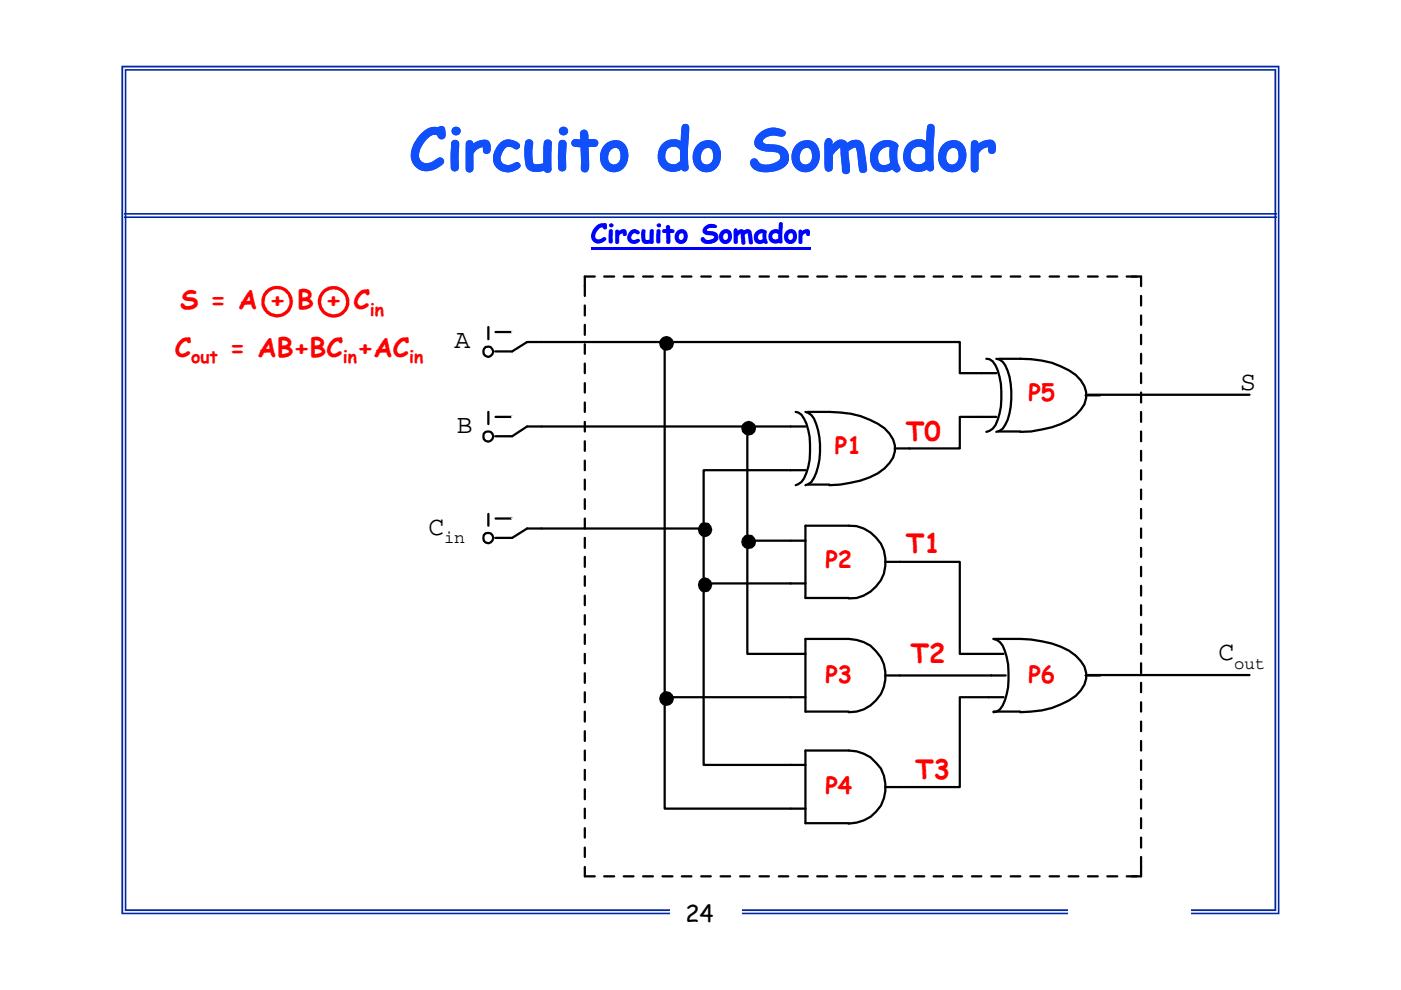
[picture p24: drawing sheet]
<svg xmlns="http://www.w3.org/2000/svg" width="297mm" height="210mm" viewBox="0 0 297 210" stroke-linecap="round" stroke-linejoin="round" font-family="sans-serif">
<defs><g id="words">
<text font-size="12.7" fill="#114ffb" x="86.8" y="36.2">Circuito do Somador</text>
<text font-size="5.6" fill="#00f" x="125.3" y="51.6">Circuito Somador</text>
<g font-size="5.6" fill="#f00">
<text x="38.2" y="65.6">S = A + B + C</text>
<text x="37" y="75.6">C</text>
<text x="48.6" y="75.6">= AB+BC +AC</text>
<text x="192.1" y="93.6">T0</text>
<text x="192.1" y="117.2">T1</text>
<text x="193" y="140.6">T2</text>
<text x="194.1" y="165.2">T3</text>
</g>
<g font-size="5.6">
<text x="96.4" y="73.9">A</text>
<text x="262.9" y="82.6">S</text>
<text x="96.9" y="91.9">B</text>
<text x="90.8" y="113.4">C</text>
<text x="258.3" y="140">C</text>
</g>
<g font-size="5" fill="#f00">
<text x="218.1" y="84.9">P5</text>
<text x="177" y="96.4">P1</text>
<text x="175" y="120.4">P2</text>
<text x="175" y="144.9">P3</text>
<text x="218.1" y="144.9">P6</text>
<text x="175" y="168.4">P4</text>
</g>
<text font-size="5" x="145.3" y="195.5">24</text>
<g font-size="3.8" fill="#f00">
<text x="78.4" y="67">in</text>
<text x="40.5" y="77">out</text>
<text x="72.7" y="77">in</text>
<text x="86.7" y="77">in</text>
</g>
<g font-size="3.7">
<text x="94.2" y="115.2">in</text>
<text x="261.7" y="141.8">out</text>
</g>
</g></defs>
<g fill="#00279f">
<path d="M26.3 45.2h244.5v.3h-244.5zM26.3 45.9h244.5v.3h-244.5z"/>
<path d="M25.7 13.9h245.6v91.1h-245.6zM26.1 14.3v90.7h244.8v-90.7zM26.5 14.6h244.1v90.4h-244.1zM26.8 15v90h243.4v-90z"/>
</g>
<g fill="#00f">
<path d="M125.3 52.4h46.6v.4h-46.6z" fill-rule="evenodd"/>
<path d="M125.3 52.4h46.6v.4h-46.6z" fill-rule="evenodd"/>
</g>
<g fill="#f00">
<path d="M55.4 64a3.4 3.4 0 0 1 6.7 0 3.4 3.4 0 0 1-6.7 0zM56.1 64a2.66 2.66 0 0 0 5.3 0 2.66 2.66 0 0 0-5.3 0z"/>
<path d="M67.4 64a3.3 3.3 0 0 1 6.7 0 3.3 3.3 0 0 1-6.7 0zM68.1 64a2.65 2.65 0 0 0 5.3 0 2.65 2.65 0 0 0-5.3 0z"/>
</g>
<g fill="none" stroke="#000" stroke-width=".48">
<path d="M126.1 58.6h-2.1v4.1M128.1 58.6h2.1M132.2 58.6h2.1M136.4 58.6h2M140.5 58.6h2.1M144.6 58.6h2M148.7 58.6h2M152.8 58.6h2M156.9 58.6h2M161 58.6h2M165.1 58.6h2M169.2 58.6h2.1"/>
<path d="M173.3 58.6h2.1M177.4 58.6h2.1M181.5 58.6h2.1M185.6 58.6h2.1M189.7 58.6h2.1M193.8 58.6h2.2M197.9 58.6h2M202.1 58.6h1.9M206.1 58.6h2M210.2 58.6h2M214.3 58.6h2M218.4 58.6h2"/>
<path d="M222.5 58.6h2M226.6 58.6h2M230.7 58.6h2M234.8 58.6h2.1M238.9 58.6h3v2.1M103.5 69.3v2.6M105.1 74.5h3.5l3.2-2h91.7v6.6h7.7M105.1 70.4h3.5M124 64.8v2.1M124 68.9v2.1M124 73v2M124 77.1v2"/>
<path d="M140.9 72.5v32.5M209.1 76.1l.7 .1a5.1 5.1 0 0 1 2.1 3.7 17.5 17.5 0 0 1-.8 10.2l-.6 .8-.7 .5-.7 .2M211.2 76.1a2.98 2.98 0 0 1 2.5 2.6 16.3 16.3 0 0 1-.6 11.3l-.5 .9-.7 .5-.7 .2M211.7 76.1a35.8 35.8 0 0 1 11.3 .8 12.7 12.7 0 0 1 6.1 3.7 4.7 4.7 0 0 1 0 6.3 12.2 12.2 0 0 1-8.2 4.2l-2.3 .4-2.3 .1M241.9 62.7v2.1M241.9 66.9v2M241.9 71v2M241.9 75v2.1M241.9 79.1v2.1M103.5 87.3v2.6M105.1 88.4h3.5M124 81.2v2"/>
<path d="M124 85.3v2M124 89.5v2M124 93.6v2M124 97.7v2M158.5 90.4v14.6M168.7 87.3l.5 .2a5.5 5.5 0 0 1 2.2 3.7 17.1 17.1 0 0 1-.9 10.2l-.6 .8-1.2 .7M170.8 99.7h-21.6v5.3M170.8 87.3a3.1 3.1 0 0 1 2.3 2.6 16 16 0 0 1-.5 11.4l-.6 .9-1.2 .7M170.8 90.4h-59l-3.2 2.1h-3.5M171.3 87.3a36 36 0 0 1 11.2 .9 12.7 12.7 0 0 1 6.1 3.7 4.7 4.7 0 0 1 0 6.3 12.2 12.2 0 0 1-8.3 4.2l-2.2 .3-2.3 .2M211.2 88.4h-7.7v6.7h-13.8M211.7 91.5h4.6"/>
<path d="M230.2 83.8h3.1M230.7 83.7h34.2M241.9 83.2v2.1M241.9 87.3v2.2M241.9 91.5v2.1M241.9 95.6v2.1M241.9 99.7v2M124 101.7v2.1M171.3 102.7h4.5M241.9 103.8v1.2"/>
<circle cx="103.5" cy="74.5" r="1.1"/>
<circle cx="141.3" cy="72.8" r="1.34"/>
<circle cx="103.5" cy="92.5" r="1.1"/>
<circle cx="158.7" cy="90.8" r="1.32"/>
</g>
<g fill="#000">
<circle cx="141.3" cy="72.8" r="1.34"/>
<circle cx="158.7" cy="90.8" r="1.32"/>
</g>
<path d="M108.6 70.4l3.2 2.1M108.6 88.4l3.2 2" fill="none" stroke="#fff" stroke-width=".48"/>
<path d="M21.5 104.9h254v95.3h-254z" fill-rule="evenodd" fill="#fff"/>
<path d="M25.7 104.9h245.6v88.9h-245.6zM26.1 104.9v88.6h244.8v-88.6zM26.5 104.9h244.1v88.3h-244.1zM26.8 104.9v87.9h243.4v-87.9z" fill="#00279f"/>
<g fill="#fff">
<path d="M226.5 189h26.1v6.7h-26.1z" fill-rule="evenodd"/>
<path d="M142.2 190.7h15v6.7h-15z" fill-rule="evenodd"/>
</g>
<g fill="none" stroke="#000" stroke-width=".48">
<path d="M102.6 113.5a1.1 1.1 0 0 1 1.6-.3 1.1 1.1 0 0 1 0 1.7 1.1 1.1 0 0 1-1.6-.3zM103.5 109v2.5M105.1 109.9h3.5M124 105.8v2.1M124 109.9v2.2M124 114v2.2M124 118.1v2.1M140.9 104.9v66.5h29.9M148.8 111.1a1.35 1.35 0 0 1 2 1.2 1.35 1.35 0 0 1-2 1.2 1.48 1.48 0 0 1 0-2.4zM149.2 104.9v57.3h21.6M149.2 112.1h-37.4l-3.2 1.9h-3.5M158.5 104.9v33.7h12.3"/>
<path d="M158.5 114.6h12.3M187.7 119.1h15.8v19.5h9.3M241.9 104.9v.9M241.9 107.9v2M241.9 112.1v1.9M241.9 116.2v1.9M124 122.2v2M124 126.3v2M124 130.4v2M124 134.5v2M124 138.6v2M148.8 122.9a1.35 1.35 0 0 1 2 1.1 1.35 1.35 0 0 1-2 1.2 1.48 1.48 0 0 1 0-2.3z"/>
<path d="M149.2 123.7h21.6M180 126.8h-9.2v-15.3h9.2a7.7 7.7 0 0 1 7.7 7.7 7.7 7.7 0 0 1-7.7 7.7M241.9 120.2v2M241.9 124.2v2.1M241.9 128.3v2.1M241.9 132.4v2.1M241.9 136.5v2.1M124 142.7v2.1M124 146.8v2.1M124 150.9v2.1M124 155v2.1M124 159.1v2.1"/>
<path d="M140.9 147.8h29.9M180 150.9h-9.2v-15.4h9.2a7.8 7.8 0 0 1 7.7 7.7 7.8 7.8 0 0 1-7.7 7.8M187.7 143.2h25.5M210.6 151l.7-.1a5.1 5.1 0 0 0 2.1-3.7 17.5 17.5 0 0 0-.8-10.3l-.6-.8-.7-.4-.7-.2a35.8 35.8 0 0 1 12.4 .9 10.8 10.8 0 0 1 6.9 4.9 4.7 4.7 0 0 1-.8 5.1 12.7 12.7 0 0 1-6.1 3.7l-2.1 .5-4.6 .4M210.6 150.9h5.7M212.8 147.8h-9.3v19.1h-15.8M230.2 143.2h3.1M230.7 143.1h34.2M241.9 140.6v2.1M241.9 144.8v2M241.9 148.9v2M241.9 153v2"/>
<path d="M241.9 157.1v2M124 163.2v2.2M124 167.3v2.2M124 171.4v2.1M124 175.6v2M124 179.7v2M180 174.5h-9.2v-15.4h9.2a7.6 7.6 0 0 1 7.7 7 7.7 7.7 0 0 1-7.7 8.5M241.9 161.2v2M241.9 165.4v1.9M241.9 169.5v1.9M241.9 173.5v2.1M241.9 177.6v2.1"/>
<path d="M124 183.8v2h2.1M128.1 185.8h2.1M132.2 185.8h2.1M136.4 185.8h2M140.5 185.8h2.1M144.6 185.8h2M148.7 185.8h2M152.8 185.8h2M156.9 185.8h2M161 185.8h2M165.1 185.8h2M169.2 185.8h2.1"/>
<path d="M173.3 185.8h2.1M177.4 185.8h2.1M181.5 185.8h2.1M185.6 185.8h2.1M189.7 185.8h2.1M193.8 185.8h2.2M197.9 185.8h2M202.1 185.8h1.9M206.1 185.8h2M210.2 185.8h2M214.3 185.8h2M218.4 185.8h2"/>
<path d="M222.5 185.8h2M226.6 185.8h2M230.7 185.8h2M234.8 185.8h2.1M241.9 181.7v4.1h-3"/>
<circle cx="158.7" cy="114.9" r="1.35"/>
<circle cx="141.3" cy="148.1" r="1.34"/>
</g>
<g fill="#000">
<path d="M148.8 111.1a1.35 1.35 0 0 1 2 1.2 1.35 1.35 0 0 1-2 1.2 1.48 1.48 0 0 1 0-2.4z" fill-rule="evenodd"/>
<path d="M148.8 122.9a1.35 1.35 0 0 1 2 1.1 1.35 1.35 0 0 1-2 1.2 1.48 1.48 0 0 1 0-2.3z" fill-rule="evenodd"/>
<circle cx="158.7" cy="114.9" r="1.35"/>
<circle cx="141.3" cy="148.1" r="1.34"/>
</g>
<path d="M108.6 109.9l3.2 2.2" fill="none" stroke="#fff" stroke-width=".48"/>
<use href="#words"/>
</svg>
